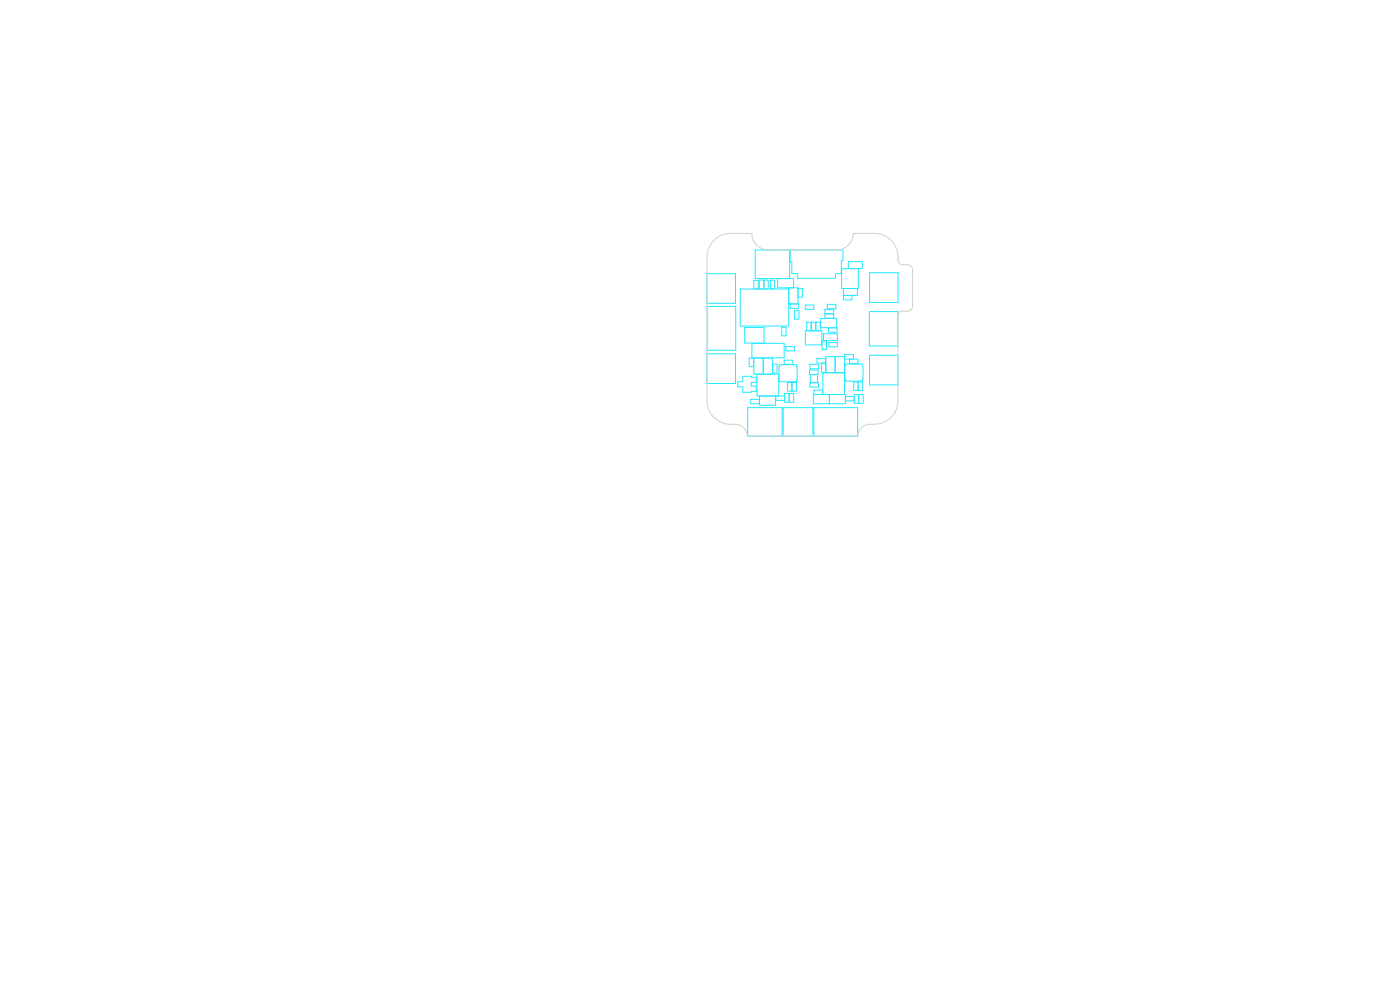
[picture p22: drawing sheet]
<svg xmlns="http://www.w3.org/2000/svg" width="297mm" height="210mm" viewBox="0 0 297 210" stroke-linecap="round" stroke-linejoin="round" font-family="sans-serif">
<g fill="none" stroke="#26e9ff" stroke-width=".21">
<path d="M150 58.1h6v6.3h-6zM159.9 59.5h.9v1.8h-.9zM160.2 53h7.3v6.1h-7.3zM161.1 59.4h.9v1.9h-.9zM162.1 59.4h.9v1.8h-.9zM163.4 59.4h.9v1.9h-.9zM165 59.1h3.4v1.9h-3.4zM167.6 53h11.2v2.3h-.3v2.7h-1.3v1h-8v-1h-1.2v-2.5h-.4zM178.5 57h3.6v4.2h-3.6zM180 55.5h2.9v1.5h-2.9zM184.5 57.9h6v6.3h-6zM150 75.1h6v6.3h-6z"/>
<path d="M150 65h6.1v9.3h-6.1zM157 61.3h10.3v7.9h-10.3zM157.6 79.8h1.8v.2h1v1.1h-1v.8h1v1.1h-1v.2h-1.8v-1.1h-1.1v-1.1h1.1zM158 69.5h4.1v3.3h-4.1zM158.9 76h1v1.8h-1zM159.5 72.8h6.9v3.1h-6.9zM159.9 76h2v3.4h-2zM160.6 79.4h4.6v4.6h-4.6zM161.9 76h2v3.4h-2zM163.9 77.2h1v1.9h-1zM165.4 77.4h3.6v.4h.1v2.8h-.1v.4h-3.6v-.4h-.1v-2.8h.1zM165.9 69.4h.9v1.8h-.9z"/>
<path d="M166.4 76.4h1.8v.9h-1.8zM166.7 73.5h1.8v.9h-1.8zM167.3 61.1h2v3.4h-2zM167.6 64.5h1.9v.9h-1.9zM168.5 65.8h1v1.9h-1zM169.3 61.2h.9v1.8h-.9zM170.8 64.7h1.9v.9h-1.9zM170.9 70.2h3.5v3h-3.5zM171.1 68.3h1v1.9h-1zM171.7 78.5h1.9v.9h-1.9zM171.8 77.3h1.9v.9h-1.9zM171.9 79.5h1.5v1.7h-1.5z"/>
<path d="M172.1 68.3h.9v1.9h-.9zM173.1 68.3h.9v1.9h-.9zM173.3 76.1h1.8v.9h-1.8zM174.1 67.6h3.4v1.9h-3.4zM174.3 77.2h.9v1.8h-.9zM174.4 72.3h.9v1.9h-.9zM174.6 79.1h4.6v4.6h-4.6zM174.7 70.8h3v1.5h-3zM175 65.6h1.9v1h-1.9zM175 66.6h1.8v.9h-1.8zM175.2 75.7h2v3.4h-2zM175.5 64.6h1.8v.9h-1.8z"/>
<path d="M175.8 69.6h1.8v.9h-1.8zM175.8 72.7h1.8v.9h-1.8zM177.2 75.7h1.9v3.4h-1.9zM178.9 62.7h1.8v.9h-1.8zM178.9 61.2h3v1.5h-3zM179.2 75.2h1.9v1h-1.9zM179.4 77.2h3.6v.4h.1v2.8h-.1v.4h-3.6v-.4h-.2v-2.8h.2zM180.2 76.2h1.8v.9h-1.8zM184.4 66.1h6.1v7.3h-6.1zM184.5 75.4h6v6.3h-6zM158.6 86.5h7.3v6h-7.3zM159.3 84.7h1.8v.9h-1.8z"/>
<path d="M161.1 84h3.4v2h-3.4zM164.6 84h1.8v.9h-1.8zM166.1 86.5h6.4v6h-6.4zM166.5 83.5h.9v1.8h-.9zM167.1 81.2h.9v1.8h-.9zM167.4 83.5h1v1.8h-1zM168 81.1h1v1.9h-1zM171.8 81.2h1.9v.9h-1.9zM172.5 83.7h3.4v2h-3.4zM172.6 86.5h9.3v6h-9.3zM172.7 82.8h1.8v.9h-1.8zM176 83.7h3.4v2h-3.4z"/>
<path d="M179.3 84.1h1.9v.9h-1.9zM181.1 81h.9v1.8h-.9zM181.2 83.7h1v1.9h-1zM182.1 81h.9v1.9h-.9zM182.2 83.7h.9v1.9h-.9z"/>
</g>
<path d="M151.5 51a5 5 0 0 1 3.5-1.5h4.5a3.5 3.5 0 0 0 3.5 3.5h14.5a3.5 3.5 0 0 0 3.5-3.5h4.5a5.2 5.2 0 0 1 5 5.9l.2 .4 .5 .3 1.4 .1a1 1 0 0 1 1 1v7.8a1 1 0 0 1-1 1h-1.1a1 1 0 0 0-1 1v18a5.2 5.2 0 0 1-6.2 5 2.5 2.5 0 0 0-2.3 2.5h-23.5a2.5 2.5 0 0 0-2.5-2.5 5.2 5.2 0 0 1-6-5v-30.5a5 5 0 0 1 1.5-3.5z" fill="none" stroke="#d0d2cd" stroke-width=".21"/>
</svg>
